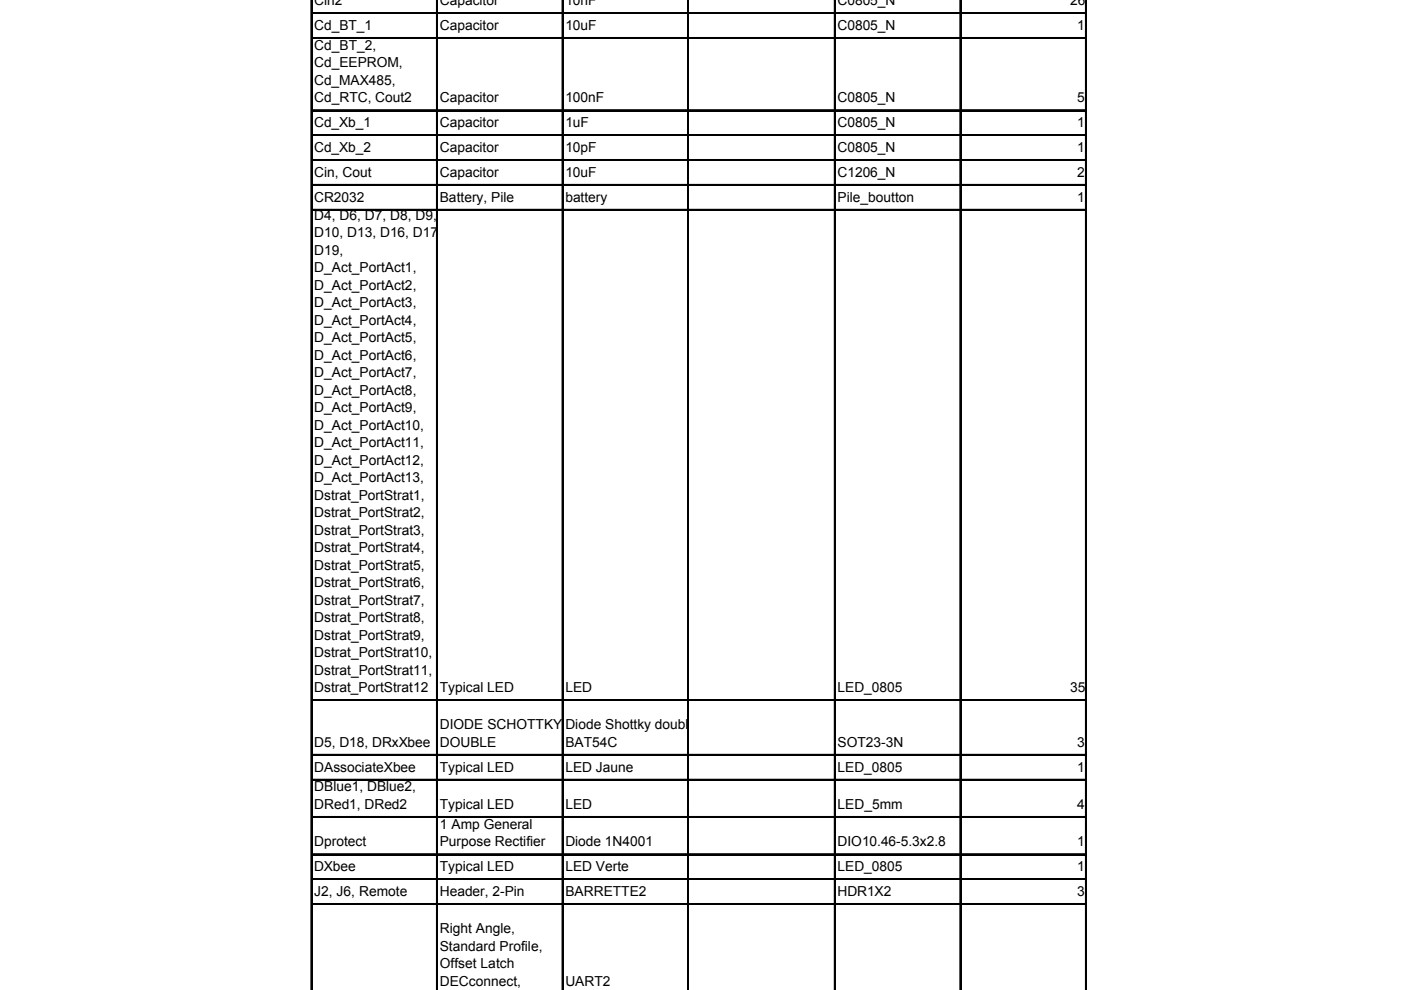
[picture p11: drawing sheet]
<svg xmlns="http://www.w3.org/2000/svg" width="297mm" height="210mm" viewBox="0 0 297 210" stroke-linecap="round" stroke-linejoin="round" font-family="sans-serif">
<defs><g id="words">
<g font-size="2.9">
<text x="66.6" y="1.1">Cin2</text>
<text x="93.2" y="1.1">Capacitor</text>
<text x="119.9" y="1.1">10nF</text>
<text x="177.6" y="1.1">C0805_N</text>
<text x="226.9" y="1.1">26</text>
<text x="66.6" y="6.4">Cd_BT_1</text>
<text x="66.6" y="10.5">Cd_BT_2,</text>
<text x="93.2" y="6.4">Capacitor</text>
<text x="119.9" y="6.4">10uF</text>
<text x="177.6" y="6.4">C0805_N</text>
<text x="228.4" y="6.4">1</text>
<text x="66.6" y="14.3">Cd_EEPROM,</text>
<text x="66.6" y="18">Cd_MAX485,</text>
<text x="66.6" y="21.7">Cd_RTC, Cout2</text>
<text x="93.2" y="21.7">Capacitor</text>
<text x="119.9" y="21.7">100nF</text>
<text x="177.6" y="21.7">C0805_N</text>
<text x="228.4" y="21.7">5</text>
<text x="66.6" y="27">Cd_Xb_1</text>
<text x="93.2" y="27">Capacitor</text>
<text x="119.9" y="27">1uF</text>
<text x="177.6" y="27">C0805_N</text>
<text x="228.4" y="27">1</text>
<text x="66.6" y="32.2">Cd_Xb_2</text>
<text x="93.2" y="32.2">Capacitor</text>
<text x="119.9" y="32.2">10pF</text>
<text x="177.6" y="32.2">C0805_N</text>
<text x="228.4" y="32.2">1</text>
<text x="66.6" y="37.5">Cin, Cout</text>
<text x="93.2" y="37.5">Capacitor</text>
<text x="119.9" y="37.5">10uF</text>
<text x="177.6" y="37.5">C1206_N</text>
<text x="228.4" y="37.5">2</text>
<text x="66.6" y="42.8">CR2032</text>
<text x="66.6" y="46.6">D4, D6, D7, D8, D9,</text>
<text x="93.2" y="42.8">Battery, Pile</text>
<text x="119.9" y="42.8">battery</text>
<text x="177.6" y="42.8">Pile_boutton</text>
<text x="228.4" y="42.8">1</text>
<text x="66.6" y="50.3">D10, D13, D16, D17,</text>
<text x="66.6" y="54">D19,</text>
<text x="66.6" y="57.7">D_Act_PortAct1,</text>
<text x="66.6" y="61.5">D_Act_PortAct2,</text>
<text x="66.6" y="65.2">D_Act_PortAct3,</text>
<text x="66.6" y="68.9">D_Act_PortAct4,</text>
<text x="66.6" y="72.6">D_Act_PortAct5,</text>
<text x="66.6" y="76.3">D_Act_PortAct6,</text>
<text x="66.6" y="80">D_Act_PortAct7,</text>
<text x="66.6" y="83.7">D_Act_PortAct8,</text>
<text x="66.6" y="87.4">D_Act_PortAct9,</text>
<text x="66.6" y="91.1">D_Act_PortAct10,</text>
<text x="66.6" y="94.8">D_Act_PortAct11,</text>
<text x="66.6" y="98.5">D_Act_PortAct12,</text>
<text x="66.6" y="102.2">D_Act_PortAct13,</text>
<text x="66.6" y="106">Dstrat_PortStrat1,</text>
<text x="66.6" y="109.7">Dstrat_PortStrat2,</text>
<text x="66.6" y="113.4">Dstrat_PortStrat3,</text>
<text x="66.6" y="117.1">Dstrat_PortStrat4,</text>
<text x="66.6" y="120.8">Dstrat_PortStrat5,</text>
<text x="66.6" y="124.5">Dstrat_PortStrat6,</text>
<text x="66.6" y="128.2">Dstrat_PortStrat7,</text>
<text x="66.6" y="131.9">Dstrat_PortStrat8,</text>
<text x="66.6" y="135.6">Dstrat_PortStrat9,</text>
<text x="66.6" y="139.3">Dstrat_PortStrat10,</text>
<text x="66.6" y="143">Dstrat_PortStrat11,</text>
<text x="66.6" y="146.7">Dstrat_PortStrat12</text>
<text x="93.2" y="146.7">Typical LED</text>
<text x="119.9" y="146.7">LED</text>
<text x="177.6" y="146.7">LED_0805</text>
<text x="226.9" y="146.7">35</text>
<text x="93.2" y="154.6">DIODE SCHOTTKY</text>
<text x="119.9" y="154.6">Diode Shottky double</text>
<text x="66.6" y="158.3">D5, D18, DRxXbee</text>
<text x="93.2" y="158.3">DOUBLE</text>
<text x="119.9" y="158.3">BAT54C</text>
<text x="177.6" y="158.3">SOT23-3N</text>
<text x="228.4" y="158.3">3</text>
<text x="66.6" y="163.6">DAssociateXbee</text>
<text x="66.6" y="167.8">DBlue1, DBlue2,</text>
<text x="93.2" y="163.6">Typical LED</text>
<text x="119.9" y="163.6">LED Jaune</text>
<text x="177.6" y="163.6">LED_0805</text>
<text x="228.4" y="163.6">1</text>
<text x="66.6" y="171.5">DRed1, DRed2</text>
<text x="93.2" y="171.5">Typical LED</text>
<text x="119.9" y="171.5">LED</text>
<text x="177.6" y="171.5">LED_5mm</text>
<text x="228.4" y="171.5">4</text>
<text x="66.6" y="179.4">Dprotect</text>
<text x="93.2" y="175.7">1 Amp General</text>
<text x="93.2" y="179.4">Purpose Rectifier</text>
<text x="119.9" y="179.4">Diode 1N4001</text>
<text x="177.6" y="179.4">DIO10.46-5.3x2.8</text>
<text x="228.4" y="179.4">1</text>
<text x="66.6" y="184.7">DXbee</text>
<text x="93.2" y="184.7">Typical LED</text>
<text x="119.9" y="184.7">LED Verte</text>
<text x="177.6" y="184.7">LED_0805</text>
<text x="228.4" y="184.7">1</text>
<text x="66.6" y="190">J2, J6, Remote</text>
<text x="93.2" y="190">Header, 2-Pin</text>
<text x="119.9" y="190">BARRETTE2</text>
<text x="177.6" y="190">HDR1X2</text>
<text x="228.4" y="190">3</text>
<text x="93.2" y="197.8">Right Angle,</text>
<text x="93.2" y="201.5">Standard Profile,</text>
<text x="93.2" y="205.2">Offset Latch</text>
<text x="93.2" y="209">DECconnect,</text>
<text x="119.9" y="209">UART2</text>
</g>
</g></defs>
<g fill="none" stroke="#000" stroke-width=".21">
<path d="M65.9 -.1v210.1M92.5 -.1v210.1M119.2 -.1v210.1M145.8 -.1v210.1M176.9 -.1v210.1M203.5 -.1v210.1M230.1 -.1v210.1M66.2 2.7h164.2M66.2 7.9h164.2M66.2 23.3h164.2M66.2 28.5h164.2M66.2 33.8h164.2"/>
<path d="M66.2 39.1h164.2M66.2 44.4h164.2M66.2 148.3h164.2M66.2 159.9h164.2M66.2 165.2h164.2M66.2 173.1h164.2M66.2 181h164.2M66.2 186.3h164.2M66.2 191.6h164.2"/>
</g>
<path d="M66.1 -.1v210.1M92.7 -.1v210.1M119.3 -.1v210.1M145.9 -.1v210.1M177 -.1v210.1M203.7 -.1v210.1M230.3 -.1v210.1" fill="none" stroke="#000" stroke-width=".31"/>
<g fill="none" stroke="#000" stroke-width=".35">
<path d="M66.2 2.8h164.2M66.2 8.1h164.2M66.2 23.4h164.2M66.2 28.7h164.2M66.2 34h164.2M66.2 39.3h164.2M66.2 44.5h164.2M66.2 148.5h164.2M66.2 160.1h164.2M66.2 165.4h164.2M66.2 173.3h164.2M66.2 181.2h164.2"/>
<path d="M66.2 186.5h164.2M66.2 191.7h164.2"/>
</g>
<use href="#words"/>
</svg>
